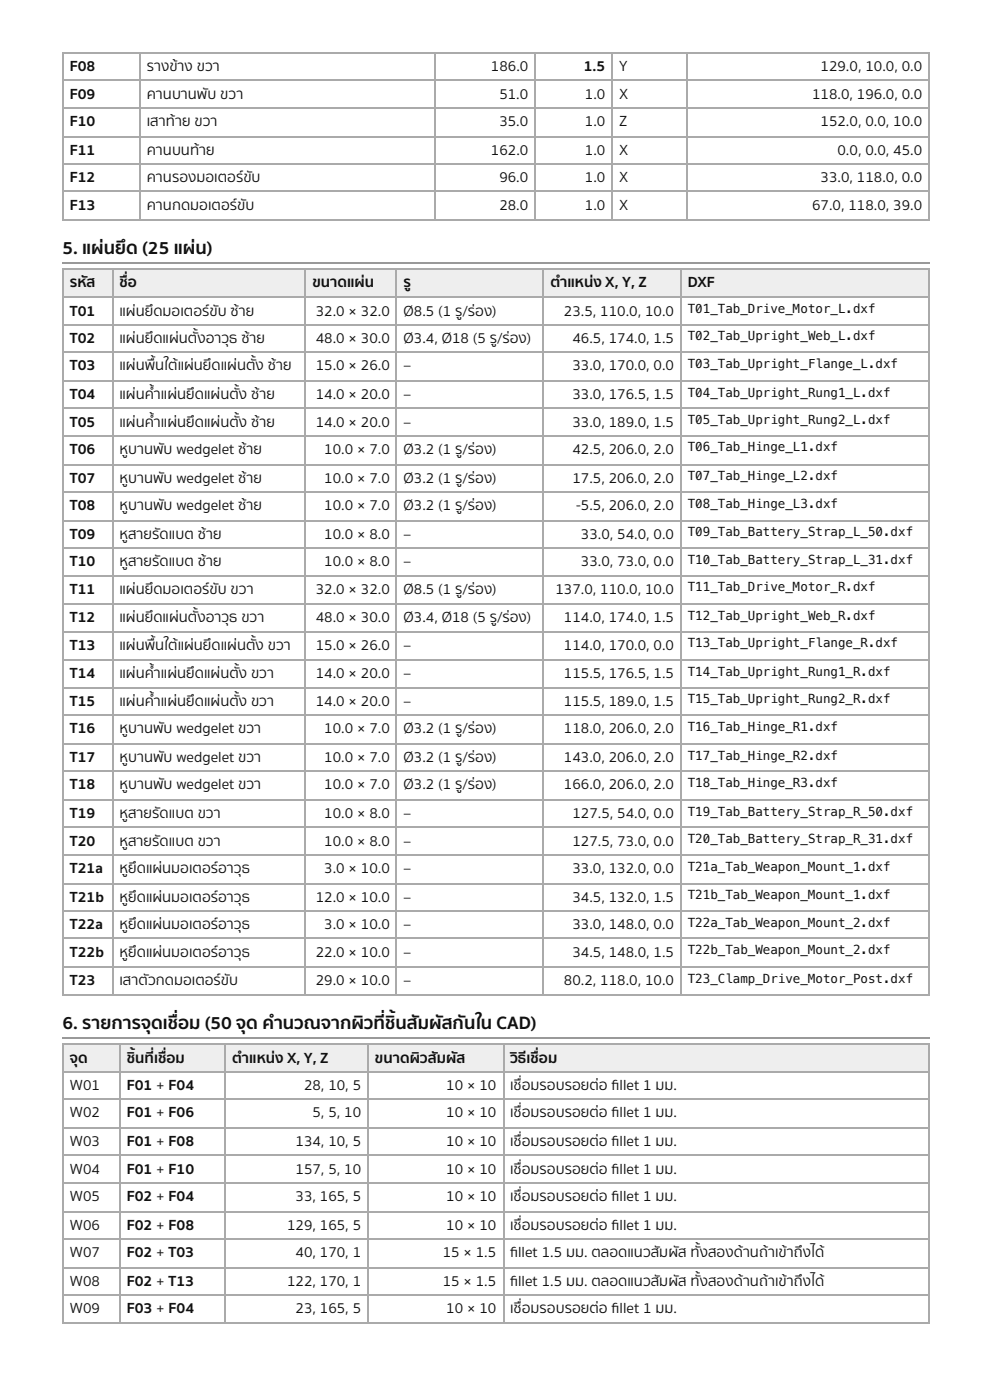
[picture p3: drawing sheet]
<svg xmlns="http://www.w3.org/2000/svg" width="210mm" height="297mm" viewBox="0 0 210 297" stroke-linecap="round" stroke-linejoin="round" font-family="sans-serif">
<defs><g id="words">
<g font-size="3.9" fill="#111">
<text x="13.2" y="54">5. แผ่ นยึ ด (25 แผ่ น)</text>
<text x="13.2" y="218.3">6. รายการจุ ดเชื่ อม (50 จุ ด คำ</text>
<text x="60" y="218.3">นวณจากผิ วที่ ชิ้ นสั มผั สกั นใน CAD)</text>
</g>
<g font-size="3.2" fill="#111">
<text x="14.8" y="15.1">F08</text>
<text x="31.1" y="15.1">รางข้ าง ขวา</text>
<text x="104.1" y="15.1">186.0</text>
<text x="123.8" y="15.1">1.5</text>
<text x="131.3" y="15.1">Y</text>
<text x="174" y="15.1">129.0, 10.0, 0.0</text>
<text x="14.8" y="20.9">F09</text>
<text x="31.1" y="20.9">คานบานพั บ ขวา</text>
<text x="105.9" y="20.9">51.0</text>
<text x="124" y="20.9">1.0</text>
<text x="131.3" y="20.9">X</text>
<text x="172.2" y="20.9">118.0, 196.0, 0.0</text>
<text x="14.8" y="26.7">F10</text>
<text x="31.1" y="26.7">เสาท้ าย ขวา</text>
<text x="105.9" y="26.7">35.0</text>
<text x="124" y="26.7">1.0</text>
<text x="131.3" y="26.7">Z</text>
<text x="174" y="26.7">152.0, 0.0, 10.0</text>
<text x="14.8" y="32.8">F11</text>
<text x="31.1" y="32.8">คานบนท้ าย</text>
<text x="104.1" y="32.8">162.0</text>
<text x="124" y="32.8">1.0</text>
<text x="131.3" y="32.8">X</text>
<text x="177.6" y="32.8">0.0, 0.0, 45.0</text>
<text x="14.8" y="38.6">F12</text>
<text x="31.1" y="38.6">คานรองมอเตอร์ ขั บ</text>
<text x="105.9" y="38.6">96.0</text>
<text x="124" y="38.6">1.0</text>
<text x="131.3" y="38.6">X</text>
<text x="174" y="38.6">33.0, 118.0, 0.0</text>
<text x="14.8" y="44.5">F13</text>
<text x="31.1" y="44.5">คานกดมอเตอร์ ขั บ</text>
<text x="105.9" y="44.5">28.0</text>
<text x="124" y="44.5">1.0</text>
<text x="131.3" y="44.5">X</text>
<text x="172.2" y="44.5">67.0, 118.0, 39.0</text>
<text x="14.8" y="60.9">รหั ส</text>
<text x="25.3" y="60.9">ชื่ อ</text>
<text x="66.2" y="60.9">ขนาดแผ่ น</text>
<text x="85.6" y="60.9">รู</text>
<text x="116.7" y="60.9">ตำ</text>
<text x="120.3" y="60.9">แหน่ ง X, Y, Z</text>
<text x="145.8" y="60.9">DXF</text>
<text x="14.8" y="66.9">T01</text>
<text x="25.3" y="66.9">แผ่ นยึ ดมอเตอร์ ขั บ ซ้ าย</text>
<text x="66.9" y="66.9">32.0 × 32.0</text>
<text x="85.6" y="66.9">Ø8.5 (1 รู /ร่ อง)</text>
<text x="119.6" y="66.9">23.5, 110.0, 10.0</text>
<text x="14.8" y="72.8">T02</text>
<text x="25.3" y="72.8">แผ่ นยึ ดแผ่ นตั้ งอาวุ ธ ซ้ าย</text>
<text x="66.9" y="72.8">48.0 × 30.0</text>
<text x="85.6" y="72.8">Ø3.4, Ø18 (5 รู /ร่ อง)</text>
<text x="121.4" y="72.8">46.5, 174.0, 1.5</text>
<text x="14.8" y="78.6">T03</text>
<text x="25.3" y="78.6">แผ่ นพื้ นใต้ แผ่ นยึ ดแผ่ นตั้ ง ซ้ าย</text>
<text x="66.9" y="78.6">15.0 × 26.0</text>
<text x="85.6" y="78.6">–</text>
<text x="121.4" y="78.6">33.0, 170.0, 0.0</text>
<text x="14.8" y="84.7">T04</text>
<text x="25.3" y="84.7">แผ่ นค้ำ</text>
<text x="34.1" y="84.7">แผ่ นยึ ดแผ่ นตั้ ง ซ้ าย</text>
<text x="66.9" y="84.7">14.0 × 20.0</text>
<text x="85.6" y="84.7">–</text>
<text x="121.4" y="84.7">33.0, 176.5, 1.5</text>
<text x="14.8" y="90.5">T05</text>
<text x="25.3" y="90.5">แผ่ นค้ำ</text>
<text x="34.1" y="90.5">แผ่ นยึ ดแผ่ นตั้ ง ซ้ าย</text>
<text x="66.9" y="90.5">14.0 × 20.0</text>
<text x="85.6" y="90.5">–</text>
<text x="121.4" y="90.5">33.0, 189.0, 1.5</text>
<text x="14.8" y="96.3">T06</text>
<text x="25.3" y="96.3">หู บานพั บ wedgelet ซ้ าย</text>
<text x="68.7" y="96.3">10.0 × 7.0</text>
<text x="85.6" y="96.3">Ø3.2 (1 รู /ร่ อง)</text>
<text x="121.4" y="96.3">42.5, 206.0, 2.0</text>
<text x="14.8" y="102.4">T07</text>
<text x="25.3" y="102.4">หู บานพั บ wedgelet ซ้ าย</text>
<text x="68.7" y="102.4">10.0 × 7.0</text>
<text x="85.6" y="102.4">Ø3.2 (1 รู /ร่ อง)</text>
<text x="121.4" y="102.4">17.5, 206.0, 2.0</text>
<text x="14.8" y="108.2">T08</text>
<text x="25.3" y="108.2">หู บานพั บ wedgelet ซ้ าย</text>
<text x="68.7" y="108.2">10.0 × 7.0</text>
<text x="85.6" y="108.2">Ø3.2 (1 รู /ร่ อง)</text>
<text x="122.1" y="108.2">-5.5, 206.0, 2.0</text>
<text x="14.8" y="114.3">T09</text>
<text x="25.3" y="114.3">หู สายรั ดแบต ซ้ าย</text>
<text x="68.7" y="114.3">10.0 × 8.0</text>
<text x="85.6" y="114.3">–</text>
<text x="123.1" y="114.3">33.0, 54.0, 0.0</text>
<text x="14.8" y="120.1">T10</text>
<text x="14.8" y="125.9">T11</text>
<text x="25.3" y="120.1">หู สายรั ดแบต ซ้ าย</text>
<text x="25.3" y="125.9">แผ่ นยึ ดมอเตอร์ ขั บ ขวา</text>
<text x="66.9" y="125.9">32.0 × 32.0</text>
<text x="68.7" y="120.1">10.0 × 8.0</text>
<text x="85.6" y="120.1">–</text>
<text x="85.6" y="125.9">Ø8.5 (1 รู /ร่ อง)</text>
<text x="117.8" y="125.9">137.0, 110.0, 10.0</text>
<text x="123.1" y="120.1">33.0, 73.0, 0.0</text>
<text x="14.8" y="132">T12</text>
<text x="14.8" y="137.8">T13</text>
<text x="25.3" y="132">แผ่ นยึ ดแผ่ นตั้ งอาวุ ธ ขวา</text>
<text x="25.3" y="137.8">แผ่ นพื้ นใต้ แผ่ นยึ ดแผ่ นตั้ ง ขวา</text>
<text x="66.9" y="132">48.0 × 30.0</text>
<text x="66.9" y="137.8">15.0 × 26.0</text>
<text x="85.6" y="132">Ø3.4, Ø18 (5 รู /ร่ อง)</text>
<text x="85.6" y="137.8">–</text>
<text x="119.6" y="132">114.0, 174.0, 1.5</text>
<text x="119.6" y="137.8">114.0, 170.0, 0.0</text>
<text x="14.8" y="143.9">T14</text>
<text x="25.3" y="143.9">แผ่ นค้ำ</text>
<text x="34.1" y="143.9">แผ่ นยึ ดแผ่ นตั้ ง ขวา</text>
<text x="66.9" y="143.9">14.0 × 20.0</text>
<text x="85.6" y="143.9">–</text>
<text x="119.6" y="143.9">115.5, 176.5, 1.5</text>
<text x="14.8" y="149.8">T15</text>
<text x="25.3" y="149.8">แผ่ นค้ำ</text>
<text x="34.1" y="149.8">แผ่ นยึ ดแผ่ นตั้ ง ขวา</text>
<text x="66.9" y="149.8">14.0 × 20.0</text>
<text x="85.6" y="149.8">–</text>
<text x="119.6" y="149.8">115.5, 189.0, 1.5</text>
<text x="14.8" y="155.6">T16</text>
<text x="25.3" y="155.6">หู บานพั บ wedgelet ขวา</text>
<text x="68.7" y="155.6">10.0 × 7.0</text>
<text x="85.6" y="155.6">Ø3.2 (1 รู /ร่ อง)</text>
<text x="119.6" y="155.6">118.0, 206.0, 2.0</text>
<text x="14.8" y="161.7">T17</text>
<text x="25.3" y="161.7">หู บานพั บ wedgelet ขวา</text>
<text x="68.7" y="161.7">10.0 × 7.0</text>
<text x="85.6" y="161.7">Ø3.2 (1 รู /ร่ อง)</text>
<text x="119.6" y="161.7">143.0, 206.0, 2.0</text>
<text x="14.8" y="167.5">T18</text>
<text x="25.3" y="167.5">หู บานพั บ wedgelet ขวา</text>
<text x="68.7" y="167.5">10.0 × 7.0</text>
<text x="85.6" y="167.5">Ø3.2 (1 รู /ร่ อง)</text>
<text x="119.6" y="167.5">166.0, 206.0, 2.0</text>
<text x="14.8" y="173.6">T19</text>
<text x="25.3" y="173.6">หู สายรั ดแบต ขวา</text>
<text x="68.7" y="173.6">10.0 × 8.0</text>
<text x="85.6" y="173.6">–</text>
<text x="121.4" y="173.6">127.5, 54.0, 0.0</text>
<text x="14.8" y="179.4">T20</text>
<text x="25.3" y="179.4">หู สายรั ดแบต ขวา</text>
<text x="68.7" y="179.4">10.0 × 8.0</text>
<text x="85.6" y="179.4">–</text>
<text x="121.4" y="179.4">127.5, 73.0, 0.0</text>
<text x="14.8" y="185.2">T21a</text>
<text x="25.3" y="185.2">หู ยึ ดแผ่ นมอเตอร์ อาวุ ธ</text>
<text x="68.7" y="185.2">3.0 × 10.0</text>
<text x="85.6" y="185.2">–</text>
<text x="121.4" y="185.2">33.0, 132.0, 0.0</text>
<text x="14.8" y="191.3">T21b</text>
<text x="25.3" y="191.3">หู ยึ ดแผ่ นมอเตอร์ อาวุ ธ</text>
<text x="66.9" y="191.3">12.0 × 10.0</text>
<text x="85.6" y="191.3">–</text>
<text x="121.4" y="191.3">34.5, 132.0, 1.5</text>
<text x="14.8" y="197.1">T22a</text>
<text x="25.3" y="197.1">หู ยึ ดแผ่ นมอเตอร์ อาวุ ธ</text>
<text x="68.7" y="197.1">3.0 × 10.0</text>
<text x="85.6" y="197.1">–</text>
<text x="121.4" y="197.1">33.0, 148.0, 0.0</text>
<text x="14.8" y="202.9">T22b</text>
<text x="25.3" y="202.9">หู ยึ ดแผ่ นมอเตอร์ อาวุ ธ</text>
<text x="66.9" y="202.9">22.0 × 10.0</text>
<text x="85.6" y="202.9">–</text>
<text x="121.4" y="202.9">34.5, 148.0, 1.5</text>
<text x="14.8" y="209">T23</text>
<text x="25.3" y="209">เสาตั วกดมอเตอร์ ขั บ</text>
<text x="66.9" y="209">29.0 × 10.0</text>
<text x="85.6" y="209">–</text>
<text x="119.6" y="209">80.2, 118.0, 10.0</text>
<text x="14.8" y="225.4">จุ ด</text>
<text x="26.9" y="225.4">ชิ้ นที่ เชื่ อม</text>
<text x="49.2" y="225.4">ตำ</text>
<text x="52.9" y="225.4">แหน่ ง X, Y, Z</text>
<text x="79.5" y="225.4">ขนาดผิ วสั มผั ส</text>
<text x="108.1" y="225.4">วิ ธี เชื่ อม</text>
<text x="14.8" y="231.2">W01</text>
<text x="26.9" y="231.2">F01 + F04</text>
<text x="64.5" y="231.2">28, 10, 5</text>
<text x="94.6" y="231.2">10 × 10</text>
<text x="108.1" y="231.2">เชื่ อมรอบรอยต่ อ fi llet 1 มม.</text>
<text x="14.8" y="237.1">W02</text>
<text x="26.9" y="237.1">F01 + F06</text>
<text x="66.2" y="237.1">5, 5, 10</text>
<text x="94.6" y="237.1">10 × 10</text>
<text x="108.1" y="237.1">เชื่ อมรอบรอยต่ อ fi llet 1 มม.</text>
<text x="14.8" y="243.2">W03</text>
<text x="26.9" y="243.2">F01 + F08</text>
<text x="62.7" y="243.2">134, 10, 5</text>
<text x="94.6" y="243.2">10 × 10</text>
<text x="108.1" y="243.2">เชื่ อมรอบรอยต่ อ fi llet 1 มม.</text>
<text x="14.8" y="249">W04</text>
<text x="26.9" y="249">F01 + F10</text>
<text x="62.7" y="249">157, 5, 10</text>
<text x="94.6" y="249">10 × 10</text>
<text x="108.1" y="249">เชื่ อมรอบรอยต่ อ fi llet 1 มม.</text>
<text x="14.8" y="254.8">W05</text>
<text x="26.9" y="254.8">F02 + F04</text>
<text x="62.7" y="254.8">33, 165, 5</text>
<text x="94.6" y="254.8">10 × 10</text>
<text x="108.1" y="254.8">เชื่ อมรอบรอยต่ อ fi llet 1 มม.</text>
<text x="14.8" y="260.9">W06</text>
<text x="26.9" y="260.9">F02 + F08</text>
<text x="60.9" y="260.9">129, 165, 5</text>
<text x="94.6" y="260.9">10 × 10</text>
<text x="108.1" y="260.9">เชื่ อมรอบรอยต่ อ fi llet 1 มม.</text>
<text x="14.8" y="266.7">W07</text>
<text x="26.9" y="266.7">F02 + T03</text>
<text x="62.7" y="266.7">40, 170, 1</text>
<text x="93.9" y="266.7">15 × 1.5</text>
<text x="108.1" y="266.7">fi llet 1.5 มม. ตลอดแนวสั มผั ส ทั้ งสองด้ านถ้ าเข้ าถึ งได้</text>
<text x="14.8" y="272.8">W08</text>
<text x="26.9" y="272.8">F02 + T13</text>
<text x="60.9" y="272.8">122, 170, 1</text>
<text x="93.9" y="272.8">15 × 1.5</text>
<text x="108.1" y="272.8">fi llet 1.5 มม. ตลอดแนวสั มผั ส ทั้ งสองด้ านถ้ าเข้ าถึ งได้</text>
<text x="14.8" y="278.6">W09</text>
<text x="26.9" y="278.6">F03 + F04</text>
<text x="62.7" y="278.6">23, 165, 5</text>
<text x="94.6" y="278.6">10 × 10</text>
<text x="108.1" y="278.6">เชื่ อมรอบรอยต่ อ fi llet 1 มม.</text>
</g>
<g font-size="2.6" fill="#111">
<text x="145.8" y="66.4">T01_Tab_Drive_Motor_L.dxf</text>
<text x="145.8" y="72.2">T02_Tab_Upright_Web_L.dxf</text>
<text x="145.8" y="78.1">T03_Tab_Upright_Flange_L.dxf</text>
<text x="145.8" y="84.1">T04_Tab_Upright_Rung1_L.dxf</text>
<text x="145.8" y="90">T05_Tab_Upright_Rung2_L.dxf</text>
<text x="145.8" y="95.8">T06_Tab_Hinge_L1.dxf</text>
<text x="145.8" y="101.9">T07_Tab_Hinge_L2.dxf</text>
<text x="145.8" y="107.7">T08_Tab_Hinge_L3.dxf</text>
<text x="145.8" y="113.8">T09_Tab_Battery_Strap_L_50.dxf</text>
<text x="145.8" y="119.6">T10_Tab_Battery_Strap_L_31.dxf</text>
<text x="145.8" y="125.4">T11_Tab_Drive_Motor_R.dxf</text>
<text x="145.8" y="131.5">T12_Tab_Upright_Web_R.dxf</text>
<text x="145.8" y="137.3">T13_Tab_Upright_Flange_R.dxf</text>
<text x="145.8" y="143.4">T14_Tab_Upright_Rung1_R.dxf</text>
<text x="145.8" y="149.2">T15_Tab_Upright_Rung2_R.dxf</text>
<text x="145.8" y="155">T16_Tab_Hinge_R1.dxf</text>
<text x="145.8" y="161.1">T17_Tab_Hinge_R2.dxf</text>
<text x="145.8" y="167">T18_Tab_Hinge_R3.dxf</text>
<text x="145.8" y="173">T19_Tab_Battery_Strap_R_50.dxf</text>
<text x="145.8" y="178.9">T20_Tab_Battery_Strap_R_31.dxf</text>
<text x="145.8" y="184.7">T21a_Tab_Weapon_Mount_1.dxf</text>
<text x="145.8" y="190.8">T21b_Tab_Weapon_Mount_1.dxf</text>
<text x="145.8" y="196.6">T22a_Tab_Weapon_Mount_2.dxf</text>
<text x="145.8" y="202.4">T22b_Tab_Weapon_Mount_2.dxf</text>
<text x="145.8" y="208.5">T23_Clamp_Drive_Motor_Post.dxf</text>
</g>
</g></defs>
<g fill="none" stroke="#aaa" stroke-width=".26">
<path d="M13.2 11.2h183.9M13.2 17.1h183.9M13.4 11.1v35.7M29.8 11.1v35.7M92.2 11.1v35.7M113.4 11.1v35.7M129.8 11.1v35.7M145.7 11.1v35.7M197 11.1v35.7M13.2 22.9h183.9M13.2 29h183.9M13.2 34.8h183.9"/>
<path d="M13.2 40.6h183.9M13.2 46.7h183.9"/>
</g>
<path d="M13.2 55.7h183.9" fill="none" stroke="#999" stroke-width=".26"/>
<g fill="#eee">
<path d="M13.5 57.2h10.3v5.8h-10.3z"/>
<path d="M23.8 57.2h41v5.8h-41z"/>
<path d="M64.8 57.2h19.3v5.8h-19.3z"/>
<path d="M84.1 57.2h31.3v5.8h-31.3z"/>
<path d="M115.4 57.2h29.1v5.8h-29.1z"/>
<path d="M144.5 57.2h52.6v5.8h-52.6z"/>
</g>
<g fill="none" stroke="#aaa" stroke-width=".26">
<path d="M13.2 57h183.9M13.4 56.9v154.2M23.9 56.9v154.2M64.7 56.9v154.2M84 56.9v154.2M115.2 56.9v154.2M144.3 56.9v154.2M197 56.9v154.2M13.2 63.1h183.9M13.2 68.9h183.9M13.2 74.7h183.9M13.2 80.8h183.9"/>
<path d="M13.2 86.7h183.9M13.2 92.5h183.9M13.2 98.6h183.9M13.2 104.4h183.9M13.2 110.5h183.9M13.2 116.3h183.9M13.2 122.1h183.9M13.2 128.2h183.9M13.2 134h183.9M13.2 140.1h183.9M13.2 145.9h183.9M13.2 151.7h183.9"/>
<path d="M13.2 157.8h183.9M13.2 163.6h183.9M13.2 169.7h183.9M13.2 175.6h183.9M13.2 181.4h183.9M13.2 187.5h183.9M13.2 193.3h183.9M13.2 199.1h183.9M13.2 205.2h183.9M13.2 211h183.9"/>
</g>
<path d="M13.2 220.3h183.9" fill="none" stroke="#999" stroke-width=".26"/>
<g fill="#eee">
<path d="M13.5 221.5h11.9v5.8h-11.9z"/>
<path d="M25.4 221.5h22.5v5.8h-22.5z"/>
<path d="M47.9 221.5h30.2v5.8h-30.2z"/>
<path d="M78.1 221.5h28.5v5.8h-28.5z"/>
<path d="M106.6 221.5h90.5v5.8h-90.5z"/>
</g>
<g fill="none" stroke="#aaa" stroke-width=".26">
<path d="M13.2 221.6h183.9M13.2 227.4h183.9M13.2 233.2h183.9M13.2 239.3h183.9M13.4 221.5v59.2M25.5 221.5v59.2M47.8 221.5v59.2M77.9 221.5v59.2M106.8 221.5v59.2M197 221.5v59.2M13.2 245.1h183.9M13.2 251h183.9"/>
<path d="M13.2 257h183.9M13.2 262.9h183.9M13.2 268.9h183.9M13.2 274.8h183.9M13.2 280.6h183.9"/>
</g>
<use href="#words"/>
</svg>
